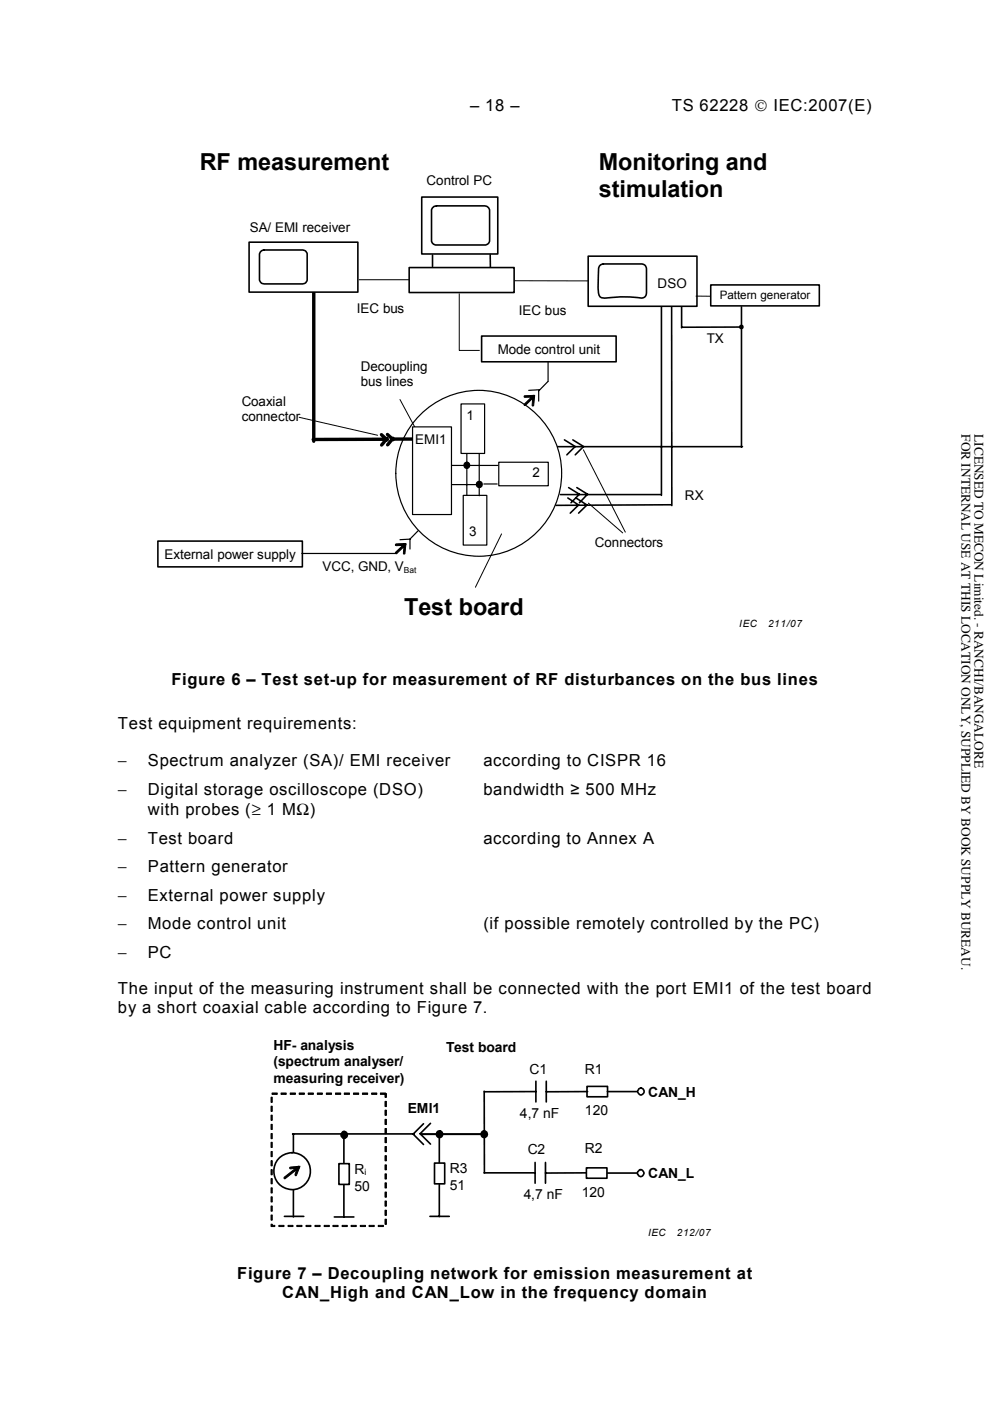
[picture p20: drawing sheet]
<svg xmlns="http://www.w3.org/2000/svg" width="210mm" height="297mm" viewBox="0 0 210 297" stroke-linecap="round" stroke-linejoin="round" font-family="sans-serif">
<defs><g id="words">
<g font-size="5">
<text x="127" y="36">Monitoring and</text>
<text x="42.4" y="36.1">RF measurement</text>
<text x="127" y="41.8">stimulation</text>
<text x="85.7" y="130.4">Test board</text>
</g>
<g font-size="3.5">
<text x="99.7" y="23.5">– 18 –</text>
<text x="142.5" y="23.5">TS 62228 © IEC:2007(E)</text>
<text x="36.4" y="145.2">Figure 6 – Test set-up for measurement of RF disturbances on the bus lines</text>
<text x="25" y="154.6">Test equipment requirements:</text>
<text x="25" y="162.4">−</text>
<text x="31.4" y="162.4">Spectrum analyzer (SA)/ EMI receiver</text>
<text x="102.6" y="162.4">according to CISPR 16</text>
<text x="25" y="168.5">−</text>
<text x="31.4" y="172.8">with probes (≥ 1 MΩ)</text>
<text x="31.4" y="168.5">Digital storage oscilloscope (DSO)</text>
<text x="102.5" y="168.5">bandwidth ≥ 500 MHz</text>
<text x="25" y="178.9">−</text>
<text x="31.4" y="178.9">Test board</text>
<text x="102.5" y="178.9">according to Annex A</text>
<text x="25" y="184.9">−</text>
<text x="31.4" y="184.9">Pattern generator</text>
<text x="25" y="191">−</text>
<text x="31.4" y="191">External power supply</text>
<text x="25" y="197.1">−</text>
<text x="31.4" y="197.1">Mode control unit</text>
<text x="102.5" y="197.1">(if possible remotely controlled by the PC)</text>
<text x="25" y="203.1">−</text>
<text x="31.4" y="203.1">PC</text>
<text x="25" y="210.7">The input of the measuring instrument shall be connected with the port EMI1 of the test board</text>
<text x="25" y="214.8">by a short coaxial cable according to Figure 7.</text>
<text x="50.3" y="271.1">Figure 7 – Decoupling network for emission measurement at</text>
<text x="59.9" y="275.2">CAN_High and CAN_Low in the frequency domain</text>
</g>
<g font-size="2.9">
<text x="58" y="222.6">HF- analysis</text>
<text x="58" y="226">(spectrum analyser/</text>
<text x="94.6" y="223.1">Test board</text>
<text x="112.3" y="227.8">C1</text>
<text x="124.1" y="227.8">R1</text>
<text x="58" y="229.5">measuring receiver)</text>
<text x="137.5" y="232.5">CAN_H</text>
<text x="86.5" y="235.9">EMI1</text>
<text x="110.3" y="237.1">4,7 nF</text>
<text x="124.1" y="236.3">120</text>
<text x="111.9" y="244.7">C2</text>
<text x="124.1" y="244.4">R2</text>
<text x="75.2" y="248.8">R</text>
<text x="95.4" y="248.7">R3</text>
<text x="137.5" y="249.9">CAN_L</text>
<text x="75.2" y="252.4">50</text>
<text x="95.4" y="252.3">51</text>
<text x="111.1" y="254.1">4,7 nF</text>
<text x="123.4" y="253.7">120</text>
</g>
<g font-size="2.8">
<text x="90.5" y="39.3">Control PC</text>
<text x="53" y="49.2">SA/ EMI receiver</text>
<text x="139.5" y="61.1">DSO</text>
<text x="75.7" y="66.3">IEC bus</text>
<text x="110" y="66.7">IEC bus</text>
<text x="105.6" y="75">Mode control unit</text>
<text x="149.9" y="72.6">TX</text>
<text x="76.5" y="78.6">Decoupling</text>
<text x="76.5" y="81.9">bus lines</text>
<text x="51.3" y="86">Coaxial</text>
<text x="51.3" y="89.2">connector</text>
<text x="99" y="89.1">1</text>
<text x="88.1" y="94.1">EMI1</text>
<text x="112.9" y="101.2">2</text>
<text x="145.3" y="106">RX</text>
<text x="99.5" y="113.7">3</text>
<text x="34.9" y="118.5">External power supply</text>
<text x="126.2" y="116">Connectors</text>
<text x="68.4" y="121.1">VCC, GND, V</text>
</g>
<g font-size="2.8" fill="#010101">
<text x="203.9" y="92.1" transform="rotate(90 203.9 92.1)">FOR INTERNAL USE AT THIS LOCATION ONLY, SUPPLIED BY BOOK SUPPLY BUREAU.</text>
<text x="206.7" y="92.1" transform="rotate(90 206.7 92.1)">LICENSED TO MECON Limited. - RANCHI/BANGALORE</text>
</g>
<text font-size="2.5" x="152.7" y="63.5">Pattern generator</text>
<g font-size="2.1">
<text x="156.8" y="132.8">IEC</text>
<text x="162.9" y="132.8">211/07</text>
<text x="137.5" y="262">IEC</text>
<text x="143.6" y="262">212/07</text>
</g>
<g font-size="1.8">
<text x="85.7" y="121.4">Bat</text>
<text x="77.3" y="249.2">i</text>
</g>
</g></defs>
<path d="M76.1 59.3h18.2M109.2 59.5l18.2 .1" fill="none" stroke="#000" stroke-width=".21"/>
<path d="M124.8 54.3h23v10.6h-23z" fill="#fff"/>
<path d="M124.8 54.3h23v10.6h-23z" fill="none" stroke="#000" stroke-width=".34"/>
<path d="M127.3 56.3l.7-.3h8.2l.5 .1 .3 .4 .1 .5v5.1a1.01 1.01 0 0 1-1 1.1 32.4 32.4 0 0 0-8.1 0 1.08 1.08 0 0 1-1.1-1.2l.1-5z" fill-rule="evenodd" fill="#fff"/>
<path d="M127.3 56.3l.7-.3h8.2l.5 .1 .3 .4 .1 .5v5.1a1.01 1.01 0 0 1-1 1.1 32.4 32.4 0 0 0-8.1 0 1.08 1.08 0 0 1-1.1-1.2l.1-5z" fill="none" stroke="#000" stroke-width=".34"/>
<path d="M147.6 62.8h4.8" fill="none" stroke="#000" stroke-width=".21"/>
<path d="M150.7 60.4h23.1v4.5h-23.1z" fill="#fff"/>
<g fill="none" stroke="#000" stroke-width=".34">
<path d="M140.3 65.1v39.9M142.5 65.1v42.1M144.6 65.1v4.4M150.7 60.4h23.1v4.5h-23.1zM157.3 65.1v29.7M157.3 69.3l-12.7 .1M116.7 94.7h40.8"/>
<circle cx="157.2" cy="69.3" r=".32"/>
</g>
<circle cx="157.2" cy="69.3" r=".32" fill="#000"/>
<path d="M66.5 61.5v32.1" fill="none" stroke="#000" stroke-width=".72"/>
<path d="M86.8 56.7h22.3v5.3h-22.3z" fill="#fff"/>
<path d="M86.8 56.7h22.3v5.3h-22.3z" fill="none" stroke="#000" stroke-width=".34"/>
<path d="M89.5 41.8h16.1v12h-16.1z" fill="#fff"/>
<path d="M89.5 41.8h16.1v12h-16.1z" fill="none" stroke="#000" stroke-width=".34"/>
<path d="M91.8 44l.8-.4h10.2a1.06 1.06 0 0 1 1 1.1v6.4l-.4 .7-.4 .1h-10.6a1.04 1.04 0 0 1-.9-.8v-6.4z" fill-rule="evenodd" fill="#fff"/>
<g fill="none" stroke="#000" stroke-width=".34">
<path d="M91.7 54.1v2.4M91.8 44l.8-.4h10.2a1.06 1.06 0 0 1 1 1.1v6.4l-.4 .7-.4 .1h-10.6a1.04 1.04 0 0 1-.9-.8v-6.4zM104 54v2.6M119.7 93.3l2.3 1.4M121.5 93.3l2.3 1.4M122 94.7l-1.8 1.7M123.7 94.7l-1.7 1.7M118.9 104.9h21.4M120.4 105.6l2.4 1.5M120.6 103.4l2.3 1.4M122.2 105.6l2.3 1.5M122.3 103.4l2.4 1.4"/>
<path d="M122.7 107.1l-1.8 1.7M122.9 104.8l-1.8 1.8M124.5 107.1l-1.8 1.7M124.6 104.8l-1.7 1.8M142.4 107l-24.5 .1"/>
</g>
<path d="M123.7 95.4l8.9 17.4M124.8 106.7l7.3 6.3" fill="none" stroke="#000" stroke-width=".21"/>
<path d="M80.9 92.2l1.2 1.1M81.7 93.1l-15.3 .1M82.1 93l-1.2 1.4" fill="none" stroke="#000" stroke-width=".72"/>
<path d="M33.5 114.7h30.6v5.5h-30.6z" fill="#fff"/>
<path d="M33.5 114.7h30.6v5.5h-30.6z" fill="none" stroke="#000" stroke-width=".34"/>
<path d="M64 117.3h20.2M87 114.4v2M87.1 114.3l-2.3 .1M88.9 112.3l-1.9 2" fill="none" stroke="#000" stroke-width=".25"/>
<path d="M83.9 117.1l1.9-1.8 .3 .1-.1 .2-1.9 1.8-.2-.1zM83.9 115.4l2.2-.2-.2 2.2-.3-.1 .1-1.9 .2 .2-1.9 .1z" fill="#000" stroke="#000" stroke-width=".21"/>
<path d="M82.2 92.1l1.2 1.1M83.4 92.9l-1.2 1.4" fill="none" stroke="#000" stroke-width=".72"/>
<circle cx="101.5" cy="100.4" r="17.6" fill="#fff"/>
<circle cx="101.5" cy="100.4" r="17.6" fill="none" stroke="#000" stroke-width=".25"/>
<path d="M98.3 105h5v10.6h-5z" fill="#fff"/>
<path d="M98.3 105h5v10.6h-5z" fill="none" stroke="#000" stroke-width=".25"/>
<path d="M97.8 85.6h5v10.5h-5z" fill="#fff"/>
<g fill="none" stroke="#000" stroke-width=".25">
<path d="M95.8 98.7h3.2M97.8 85.6h5v10.5h-5zM99 96.1v8.9M101.6 96.3v8.8M95.8 102.7h6"/>
<circle cx="99" cy="98.6" r=".63"/>
<circle cx="101.7" cy="102.7" r=".65"/>
</g>
<g fill="#000">
<circle cx="99" cy="98.6" r=".63"/>
<circle cx="101.7" cy="102.7" r=".65"/>
</g>
<path d="M105.8 98h10.5v5h-10.5z" fill="#fff"/>
<path d="M99.7 98.7h5.9M105.8 98h10.5v5h-10.5zM102.6 102.6h2.9" fill="none" stroke="#000" stroke-width=".25"/>
<path d="M63.5 88.5l16.6 3.8M84.8 84.7l3.7 6.8" fill="none" stroke="#000" stroke-width=".21"/>
<path d="M83.4 93.1h4.4" fill="none" stroke="#000" stroke-width=".72"/>
<path d="M52.8 51.4h23.1v10.5h-23.1z" fill="#fff"/>
<path d="M52.8 51.4h23.1v10.5h-23.1z" fill="none" stroke="#000" stroke-width=".34"/>
<path d="M55.3 53.3l.7-.3h8.3l.4 .2 .5 .6v5.6l-.3 .5-.7 .3h-8.2l-.5-.2-.5-.6v-5.4z" fill-rule="evenodd" fill="#fff"/>
<path d="M55.3 53.3l.7-.3h8.3l.4 .2 .5 .6v5.6l-.3 .5-.7 .3h-8.2l-.5-.2-.5-.6v-5.4z" fill="none" stroke="#000" stroke-width=".34"/>
<path d="M87.5 90.5h8.3v18.6h-8.3z" fill="#fff"/>
<path d="M87.5 90.5h8.3v18.6h-8.3z" fill="none" stroke="#000" stroke-width=".25"/>
<path d="M102.2 71.2h28.5v5.5h-28.5z" fill="#fff"/>
<path d="M102.2 71.2h28.5v5.5h-28.5z" fill="none" stroke="#000" stroke-width=".34"/>
<path d="M116.2 76.8v4.1M114.3 83v2M114.3 82.6l-2.2 .2M116.2 80.9l-1.9 2" fill="none" stroke="#000" stroke-width=".25"/>
<path d="M111.2 85.7l1.9-1.8h.2l.1 .2-1.9 1.8-.2 .1zM111.3 83.9l2.1-.1-.3 2.3-.2-.1 .1-2 .2 .2h-1.9z" fill="#000" stroke="#000" stroke-width=".21"/>
<path d="M97.4 62.3v12M97.5 74.3h4.2M106.4 113.2l-5.6 11.3" fill="none" stroke="#000" stroke-width=".21"/>
<path d="M89.8 238.3l-2.2 2.2 2.2 2.2M62.1 240.4h25.7M62.2 240.5v17.5" fill="none" stroke="#000" stroke-width=".35"/>
<circle cx="62" cy="248.3" r="3.9" fill="#fff"/>
<g fill="none" stroke="#000" stroke-width=".35">
<path d="M60.3 257.9h4.1"/>
<circle cx="62" cy="248.3" r="3.9"/>
</g>
<path d="M124.5 230.3h4.4v2.2h-4.4z" fill="#fff"/>
<path d="M91.3 238.2l-2.2 2.2 2.2 2.2M113.7 229.2v4.4M113.7 231.4l-11 .1M115.9 229.2v4.4M124.5 230.3h4.4v2.2h-4.4zM124.6 231.4l-8.7 .1M128.8 231.4h6.5M128.8 248.7h6.5" fill="none" stroke="#000" stroke-width=".35"/>
<circle cx="135.9" cy="231.4" r=".7" fill="#fff"/>
<circle cx="135.9" cy="231.4" r=".7" fill="none" stroke="#000" stroke-width=".35"/>
<circle cx="135.9" cy="248.7" r=".72" fill="#fff"/>
<g fill="none" stroke="#000" stroke-width=".35">
<path d="M102.7 248.7h10.8M113.5 246.5v4.4M115.7 246.5v4.4M124.5 248.7h-8.8"/>
<circle cx="102.7" cy="240.5" r=".7"/>
<circle cx="135.9" cy="248.7" r=".72"/>
</g>
<circle cx="102.7" cy="240.5" r=".7" fill="#000"/>
<path d="M124.4 247.6h4.3v2.2h-4.3z" fill="#fff"/>
<path d="M102.7 231.4v17.3M70.9 258h4.2M72.9 240.5v17.6M124.4 247.6h4.3v2.2h-4.3z" fill="none" stroke="#000" stroke-width=".35"/>
<path d="M89.2 240.5h13.5" fill="none" stroke="#000" stroke-width=".44"/>
<path d="M60.3 249.6l2.9-2.3 .3 .1-3 2.5h-.3zM61.4 247.6l2.2-.3-.9 2-.1-.3 .6-1.6 .1 .2-1.7 .2z" fill="#000" stroke="#000" stroke-width=".21"/>
<path d="M71.9 246.7h2.2v4.4h-2.2z" fill="#fff"/>
<g fill="none" stroke="#000" stroke-width=".35">
<path d="M71.9 246.7h2.2v4.4h-2.2zM91.2 257.9h4.1M93.2 240.4v17.5"/>
<circle cx="73" cy="240.6" r=".68"/>
</g>
<circle cx="73" cy="240.6" r=".68" fill="#000"/>
<path d="M80.7 231.7h1.1v.3h-1.1zM78.8 231.7h1.1v.3h-1.1zM76.9 231.7h1.1v.3h-1.1zM75 231.7h1.1v.3h-1.1zM73 231.7h1.1v.3h-1.1zM71.2 231.7h1.1v.3h-1.1zM69.2 231.7h1.1v.3h-1.1zM67.3 231.7h1.1v.3h-1.1zM65.4 231.7h1.1v.3h-1.1zM63.5 231.7h1.1v.3h-1.1zM61.6 231.7h1.1v.3h-1.1zM59.6 231.7h1.1v.3h-1.1zM57.7 231.7h1.1v.3h-1.1zM57.5 232.6h.2v1.1h-.2zM57.5 234.5h.2v1.1h-.2zM57.5 236.4h.2v1.1h-.2zM57.5 238.4h.2v1.1h-.2zM57.5 240.3h.2v1.1h-.2zM57.5 242.2h.2v1.1h-.2zM57.5 244.1h.2v1.1h-.2zM57.5 246.1h.2v1.1h-.2zM57.5 248h.2v1.1h-.2zM57.5 249.9h.2v1.1h-.2zM57.5 251.8h.2v1.1h-.2zM57.5 253.7h.2v1.1h-.2zM57.5 255.7h.2v1.1h-.2zM57.5 257.6h.2v1.1h-.2zM57.5 259.5h.2v.4l-.1-.1h.7v.3h-.8zM59.1 259.8h1.1v.3h-1.1zM61.1 259.8h1v.3h-1zM62.9 259.8h1.2v.3h-1.2zM64.9 259.8h1.1v.3h-1.1zM66.8 259.8h1.1v.3h-1.1zM68.7 259.8h1.1v.3h-1.1zM70.6 259.8h1.1v.3h-1.1zM72.6 259.8h1.1v.3h-1.1zM74.5 259.8h1.1v.3h-1.1zM76.4 259.8h1.1v.3h-1.1zM78.3 259.8h1.1v.3h-1.1zM80.2 259.8h1.1v.3h-1.1zM81.7 258.5h.3v1.1h-.3zM81.7 256.6h.3v1.1h-.3zM81.7 254.6h.3v1.1h-.3zM81.7 252.7h.3v1.1h-.3zM81.7 250.8h.3v1.1h-.3zM81.7 248.9h.3v1.1h-.3zM81.7 247h.3v1h-.3zM81.7 245h.3v1.1h-.3zM81.7 243.1h.3v1.1h-.3zM81.7 241.2h.3v1.1h-.3zM81.7 239.3h.3v1.1h-.3zM81.7 237.3h.3v1.1h-.3zM81.7 235.4h.3v1.1h-.3zM81.7 233.5h.3v1.1h-.3zM81.7 231.9h.3v.8h-.3z" fill="#000" stroke="#000" stroke-width=".21"/>
<path d="M92.2 246.6h2.1v4.4h-2.1z" fill="#fff"/>
<g fill="none" stroke="#000" stroke-width=".35">
<path d="M92.2 246.6h2.1v4.4h-2.1z"/>
<circle cx="93.2" cy="240.5" r=".68"/>
</g>
<circle cx="93.2" cy="240.5" r=".68" fill="#000"/>
<use href="#words"/>
</svg>
